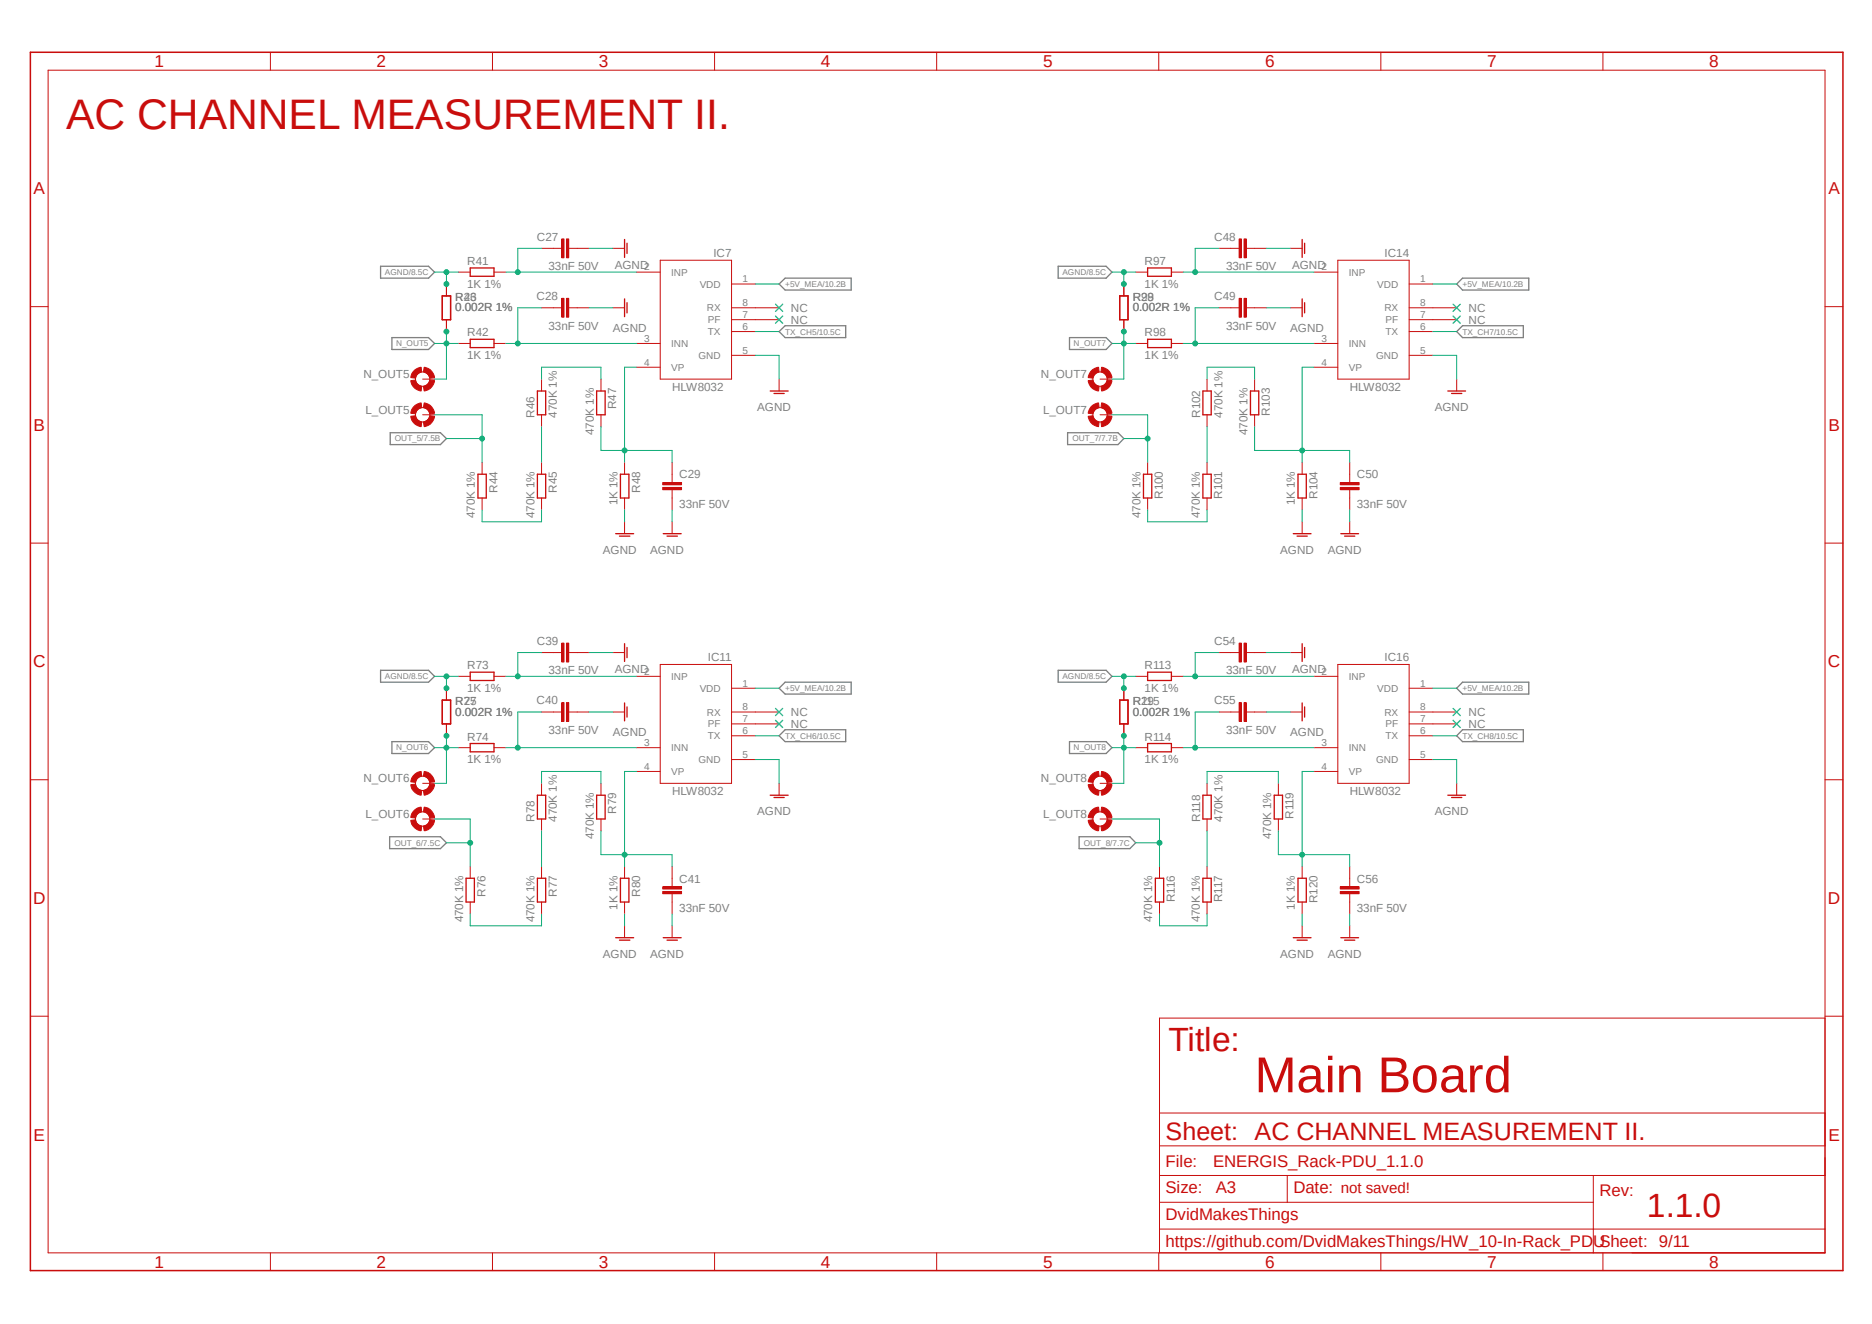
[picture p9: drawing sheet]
<svg xmlns="http://www.w3.org/2000/svg" width="420mm" height="297mm" viewBox="0 0 420 297" stroke-linecap="round" stroke-linejoin="round" font-family="sans-serif">
<defs><g id="words">
<text font-size="11.3" fill="#c90d0c" x="281.5" y="245">Main Board</text>
<text font-size="9.6" fill="#c90d0c" x="14.8" y="29">AC CHANNEL MEASUREMENT II.</text>
<g font-size="7.5" fill="#c90d0c">
<text x="262.1" y="235.7">Title:</text>
<text x="369.5" y="273">1.1.0</text>
</g>
<text font-size="5.6" fill="#c90d0c" x="261.5" y="255.7">Sheet: AC CHANNEL MEASUREMENT II.</text>
<g font-size="3.9" fill="#c90d0c">
<text x="34.7" y="15.1">1</text>
<text x="84.5" y="15.1">2</text>
<text x="134.3" y="15.1">3</text>
<text x="184.2" y="15.1">4</text>
<text x="234" y="15.1">5</text>
<text x="283.8" y="15.1">6</text>
<text x="333.7" y="15.1">7</text>
<text x="383.5" y="15.1">8</text>
<text x="7.5" y="43.6">A</text>
<text x="410.2" y="43.6">A</text>
<text x="7.5" y="96.7">B</text>
<text x="410.2" y="96.7">B</text>
<text x="7.4" y="149.7">C</text>
<text x="410.1" y="149.7">C</text>
<text x="7.4" y="202.8">D</text>
<text x="410.1" y="202.8">D</text>
<text x="7.5" y="255.9">E</text>
<text x="410.2" y="255.9">E</text>
<text x="34.7" y="284.4">1</text>
<text x="84.5" y="284.4">2</text>
<text x="134.3" y="284.4">3</text>
<text x="184.2" y="284.4">4</text>
<text x="234" y="284.4">5</text>
<text x="283.8" y="284.4">6</text>
<text x="333.7" y="284.4">7</text>
<text x="383.5" y="284.4">8</text>
</g>
<g font-size="3.8" fill="#c90d0c">
<text x="261.5" y="261.7">File:</text>
<text x="272.2" y="261.7">ENERGIS_Rack-PDU_1.1.0</text>
<text x="261.5" y="267.7">Size:</text>
<text x="272.8" y="267.7">A3</text>
<text x="290.2" y="267.7">Date: not saved!</text>
<text x="358.8" y="268.4">Rev:</text>
<text x="261.5" y="273.7">DvidMakesThings</text>
<text x="261.5" y="279.7">https://github.com/DvidMakesThings/HW_10-In-Rack_PDUSheet: 9/11</text>
</g>
<g font-size="2.6" fill="#808080">
<text x="120.4" y="54">C27</text>
<text x="272.4" y="54">C48</text>
<text x="104.8" y="59.5">R41</text>
<text x="160.1" y="57.6">IC7</text>
<text x="256.8" y="59.5">R97</text>
<text x="310.6" y="57.6">IC14</text>
<text x="104.8" y="64.5">1K 1%</text>
<text x="123.1" y="60.7">33nF 50V</text>
<text x="137.9" y="60.2">AGND</text>
<text x="256.8" y="64.5">1K 1%</text>
<text x="275.1" y="60.7">33nF 50V</text>
<text x="289.9" y="60.2">AGND</text>
<text x="102.1" y="69.8">0.002R 1%</text>
<text x="102.1" y="67.5">R43</text>
<text x="102.1" y="67.5">R26</text>
<text x="120.4" y="67.3">C28</text>
<text x="177.5" y="70">NC</text>
<text x="254.1" y="69.8">0.002R 1%</text>
<text x="254.1" y="67.5">R99</text>
<text x="254.1" y="67.5">R28</text>
<text x="272.4" y="67.3">C49</text>
<text x="329.5" y="70">NC</text>
<text x="104.8" y="75.5">R42</text>
<text x="123.1" y="74">33nF 50V</text>
<text x="137.5" y="74.4">AGND</text>
<text x="177.5" y="72.6">NC</text>
<text x="256.8" y="75.5">R98</text>
<text x="275.1" y="74">33nF 50V</text>
<text x="289.5" y="74.4">AGND</text>
<text x="329.5" y="72.6">NC</text>
<text x="104.8" y="80.5">1K 1%</text>
<text x="256.8" y="80.5">1K 1%</text>
<text x="81.5" y="84.9">N_OUT5</text>
<text x="150.8" y="87.7">HLW8032</text>
<text x="233.5" y="84.9">N_OUT7</text>
<text x="302.8" y="87.7">HLW8032</text>
<text x="82" y="92.9">L_OUT5</text>
<text x="119.9" y="93.7" transform="rotate(-90 119.9 93.7)">R46</text>
<text x="124.9" y="93.7" transform="rotate(-90 124.9 93.7)">470K 1%</text>
<text x="138.3" y="91.8" transform="rotate(-90 138.3 91.8)">R47</text>
<text x="169.9" y="92.2">AGND</text>
<text x="234" y="92.9">L_OUT7</text>
<text x="269.2" y="93.7" transform="rotate(-90 269.2 93.7)">R102</text>
<text x="274.3" y="93.7" transform="rotate(-90 274.3 93.7)">470K 1%</text>
<text x="284.9" y="93.3" transform="rotate(-90 284.9 93.3)">R103</text>
<text x="321.9" y="92.2">AGND</text>
<text x="133.2" y="97.6" transform="rotate(-90 133.2 97.6)">470K 1%</text>
<text x="279.9" y="97.6" transform="rotate(-90 279.9 97.6)">470K 1%</text>
<text x="152.4" y="107.3">C29</text>
<text x="304.4" y="107.3">C50</text>
<text x="111.6" y="110.5" transform="rotate(-90 111.6 110.5)">R44</text>
<text x="124.9" y="110.5" transform="rotate(-90 124.9 110.5)">R45</text>
<text x="138.6" y="113.4" transform="rotate(-90 138.6 113.4)">1K 1%</text>
<text x="143.6" y="110.5" transform="rotate(-90 143.6 110.5)">R48</text>
<text x="260.9" y="111.9" transform="rotate(-90 260.9 111.9)">R100</text>
<text x="274.2" y="111.9" transform="rotate(-90 274.2 111.9)">R101</text>
<text x="290.5" y="113.4" transform="rotate(-90 290.5 113.4)">1K 1%</text>
<text x="295.6" y="111.9" transform="rotate(-90 295.6 111.9)">R104</text>
<text x="106.6" y="116.2" transform="rotate(-90 106.6 116.2)">470K 1%</text>
<text x="119.9" y="116.2" transform="rotate(-90 119.9 116.2)">470K 1%</text>
<text x="152.4" y="114">33nF 50V</text>
<text x="255.9" y="116.2" transform="rotate(-90 255.9 116.2)">470K 1%</text>
<text x="269.2" y="116.2" transform="rotate(-90 269.2 116.2)">470K 1%</text>
<text x="304.4" y="114">33nF 50V</text>
<text x="135.3" y="124.2">AGND</text>
<text x="145.9" y="124.2">AGND</text>
<text x="287.2" y="124.2">AGND</text>
<text x="297.9" y="124.2">AGND</text>
<text x="120.4" y="144.7">C39</text>
<text x="158.8" y="148.2">IC11</text>
<text x="272.4" y="144.7">C54</text>
<text x="310.6" y="148.2">IC16</text>
<text x="104.8" y="155.2">1K 1%</text>
<text x="104.8" y="150.2">R73</text>
<text x="123.1" y="151.3">33nF 50V</text>
<text x="137.9" y="150.9">AGND</text>
<text x="256.8" y="155.2">1K 1%</text>
<text x="256.8" y="150.2">R113</text>
<text x="275.1" y="151.3">33nF 50V</text>
<text x="289.9" y="150.9">AGND</text>
<text x="102.1" y="160.5">0.002R 1%</text>
<text x="102.1" y="158.2">R75</text>
<text x="102.1" y="158.2">R27</text>
<text x="120.4" y="158">C40</text>
<text x="177.5" y="160.7">NC</text>
<text x="254.1" y="160.5">0.002R 1%</text>
<text x="254.1" y="158.2">R115</text>
<text x="254.1" y="158.2">R29</text>
<text x="272.4" y="158">C55</text>
<text x="329.5" y="160.7">NC</text>
<text x="104.8" y="166.2">R74</text>
<text x="123.1" y="164.6">33nF 50V</text>
<text x="137.5" y="165.1">AGND</text>
<text x="177.5" y="163.3">NC</text>
<text x="256.8" y="166.2">R114</text>
<text x="275.1" y="164.6">33nF 50V</text>
<text x="289.5" y="165.1">AGND</text>
<text x="329.5" y="163.3">NC</text>
<text x="104.8" y="171.2">1K 1%</text>
<text x="256.8" y="171.2">1K 1%</text>
<text x="81.5" y="175.5">N_OUT6</text>
<text x="150.8" y="178.4">HLW8032</text>
<text x="233.5" y="175.5">N_OUT8</text>
<text x="302.8" y="178.4">HLW8032</text>
<text x="82" y="183.5">L_OUT6</text>
<text x="119.9" y="184.4" transform="rotate(-90 119.9 184.4)">R78</text>
<text x="124.9" y="184.4" transform="rotate(-90 124.9 184.4)">470K 1%</text>
<text x="138.3" y="182.5" transform="rotate(-90 138.3 182.5)">R79</text>
<text x="169.9" y="182.9">AGND</text>
<text x="234" y="183.5">L_OUT8</text>
<text x="269.2" y="184.4" transform="rotate(-90 269.2 184.4)">R118</text>
<text x="274.3" y="184.4" transform="rotate(-90 274.3 184.4)">470K 1%</text>
<text x="290.2" y="183.7" transform="rotate(-90 290.2 183.7)">R119</text>
<text x="321.9" y="182.9">AGND</text>
<text x="133.2" y="188.3" transform="rotate(-90 133.2 188.3)">470K 1%</text>
<text x="285.2" y="188.3" transform="rotate(-90 285.2 188.3)">470K 1%</text>
<text x="152.4" y="198">C41</text>
<text x="304.4" y="198">C56</text>
<text x="108.9" y="201.2" transform="rotate(-90 108.9 201.2)">R76</text>
<text x="124.9" y="201.2" transform="rotate(-90 124.9 201.2)">R77</text>
<text x="143.6" y="201.2" transform="rotate(-90 143.6 201.2)">R80</text>
<text x="263.6" y="202.4" transform="rotate(-90 263.6 202.4)">R116</text>
<text x="274.2" y="202.4" transform="rotate(-90 274.2 202.4)">R117</text>
<text x="295.6" y="202.6" transform="rotate(-90 295.6 202.6)">R120</text>
<text x="103.9" y="206.9" transform="rotate(-90 103.9 206.9)">470K 1%</text>
<text x="119.9" y="206.9" transform="rotate(-90 119.9 206.9)">470K 1%</text>
<text x="138.6" y="204" transform="rotate(-90 138.6 204)">1K 1%</text>
<text x="152.4" y="204.6">33nF 50V</text>
<text x="258.5" y="206.9" transform="rotate(-90 258.5 206.9)">470K 1%</text>
<text x="269.2" y="206.9" transform="rotate(-90 269.2 206.9)">470K 1%</text>
<text x="290.5" y="204" transform="rotate(-90 290.5 204)">1K 1%</text>
<text x="304.4" y="204.6">33nF 50V</text>
<text x="135.3" y="214.9">AGND</text>
<text x="145.9" y="214.9">AGND</text>
<text x="287.2" y="214.9">AGND</text>
<text x="297.9" y="214.9">AGND</text>
</g>
<g font-size="2.2" fill="#808080">
<text x="144.5" y="60.7">2</text>
<text x="150.6" y="61.8">INP</text>
<text x="157" y="64.5">VDD</text>
<text x="166.6" y="63.3">1</text>
<text x="296.5" y="60.7">2</text>
<text x="302.6" y="61.8">INP</text>
<text x="309" y="64.5">VDD</text>
<text x="318.6" y="63.3">1</text>
<text x="158.6" y="69.8">RX</text>
<text x="166.6" y="68.7">8</text>
<text x="166.6" y="71.3">7</text>
<text x="310.6" y="69.8">RX</text>
<text x="318.6" y="68.7">8</text>
<text x="318.6" y="71.3">7</text>
<text x="144.5" y="76.7">3</text>
<text x="150.6" y="77.9">INN</text>
<text x="158.8" y="75.2">TX</text>
<text x="158.8" y="72.5">PF</text>
<text x="166.6" y="74">6</text>
<text x="296.5" y="76.7">3</text>
<text x="302.6" y="77.9">INN</text>
<text x="310.8" y="75.2">TX</text>
<text x="310.9" y="72.5">PF</text>
<text x="318.6" y="74">6</text>
<text x="144.5" y="82">4</text>
<text x="150.6" y="83.2">VP</text>
<text x="156.7" y="80.5">GND</text>
<text x="166.6" y="79.3">5</text>
<text x="296.5" y="82">4</text>
<text x="302.6" y="83.2">VP</text>
<text x="308.7" y="80.5">GND</text>
<text x="318.6" y="79.3">5</text>
<text x="144.5" y="151.3">2</text>
<text x="150.6" y="152.5">INP</text>
<text x="157" y="155.2">VDD</text>
<text x="166.6" y="154">1</text>
<text x="296.5" y="151.3">2</text>
<text x="302.6" y="152.5">INP</text>
<text x="309" y="155.2">VDD</text>
<text x="318.6" y="154">1</text>
<text x="158.6" y="160.5">RX</text>
<text x="166.6" y="159.3">8</text>
<text x="310.6" y="160.5">RX</text>
<text x="318.6" y="159.3">8</text>
<text x="144.5" y="167.3">3</text>
<text x="158.8" y="165.9">TX</text>
<text x="158.8" y="163.2">PF</text>
<text x="166.6" y="164.7">6</text>
<text x="166.6" y="162">7</text>
<text x="296.5" y="167.3">3</text>
<text x="310.8" y="165.9">TX</text>
<text x="310.9" y="163.2">PF</text>
<text x="318.6" y="164.7">6</text>
<text x="318.6" y="162">7</text>
<text x="144.5" y="172.7">4</text>
<text x="150.6" y="168.5">INN</text>
<text x="150.6" y="173.9">VP</text>
<text x="156.7" y="171.2">GND</text>
<text x="166.6" y="170">5</text>
<text x="296.5" y="172.7">4</text>
<text x="302.6" y="168.5">INN</text>
<text x="302.6" y="173.9">VP</text>
<text x="308.7" y="171.2">GND</text>
<text x="318.6" y="170">5</text>
</g>
<g font-size="1.9" fill="#808080">
<text x="86.4" y="61.7">AGND/8.5C</text>
<text x="176.1" y="64.4">+5V_MEA/10.2B</text>
<text x="238.4" y="61.7">AGND/8.5C</text>
<text x="328.1" y="64.4">+5V_MEA/10.2B</text>
<text x="88.9" y="77.7">N_OUT5</text>
<text x="176.1" y="75.1">TX_CH5/10.5C</text>
<text x="240.9" y="77.7">N_OUT7</text>
<text x="328.1" y="75.1">TX_CH7/10.5C</text>
<text x="88.6" y="99">OUT_5/7.5B</text>
<text x="240.6" y="99">OUT_7/7.7B</text>
<text x="86.4" y="152.4">AGND/8.5C</text>
<text x="176.1" y="155.1">+5V_MEA/10.2B</text>
<text x="238.4" y="152.4">AGND/8.5C</text>
<text x="328.1" y="155.1">+5V_MEA/10.2B</text>
<text x="176.1" y="165.7">TX_CH6/10.5C</text>
<text x="328.1" y="165.7">TX_CH8/10.5C</text>
<text x="88.9" y="168.4">N_OUT6</text>
<text x="240.9" y="168.4">N_OUT8</text>
<text x="88.5" y="189.7">OUT_6/7.5C</text>
<text x="243.2" y="189.7">OUT_8/7.7C</text>
</g>
</g></defs>
<path d="M6.3 11.4l407.6 274.2M413.9 11.4l-407.6 274.2" fill="none" stroke="#fff" stroke-width=".22"/>
<g fill="none" stroke="#808080" stroke-width=".3">
<path d="M85.4 59.7h10.7l1.4 1.3-1.4 1.4h-10.7zM237.4 59.7h10.8l1.3 1.3-1.3 1.4h-10.8zM87.9 75.7h8.2l1.4 1.3-1.4 1.4h-8.2zM174.8 63.7l1.3-1.3h14.9v2.7h-14.9zM174.8 74.4l1.3-1.3h13.6v2.6h-13.6zM239.9 75.7h8.3l1.3 1.3-1.3 1.4h-8.3zM326.8 63.7l1.3-1.3h14.9v2.7h-14.9zM326.8 74.4l1.3-1.3h13.7v2.6h-13.7zM87.5 97.1h11.3l1.4 1.3-1.4 1.3h-11.3zM239.5 97.1h11.3l1.3 1.3-1.3 1.3h-11.3zM85.4 150.4h10.7l1.4 1.3-1.4 1.3h-10.7zM176.1 153h14.9v2.7h-14.9l-1.3-1.3z"/>
<path d="M237.4 150.4h10.8l1.3 1.3-1.3 1.3h-10.8zM328.1 153h14.9v2.7h-14.9l-1.3-1.3zM87.9 166.4h8.2l1.4 1.3-1.4 1.3h-8.2zM176.1 163.7h13.6v2.7h-13.6l-1.3-1.3zM239.9 166.4h8.3l1.3 1.3-1.3 1.3h-8.3zM328.1 163.7h13.7v2.7h-13.7l-1.3-1.3zM87.4 187.7h11.4l1.4 1.4-1.4 1.3h-11.4zM242.1 187.7h11.4l1.3 1.4-1.3 1.3h-11.4z"/>
</g>
<path d="M276.1 55.7h1.9M279.6 55.7h1.9M300.1 58.4h16v26.6h-16zM294.8 61h5.3M294.8 77h5.3M316.1 63.7h5.4M316.1 79.7h5.4M316.1 69h5.4M316.1 74.4h5.4M316.1 71.7h5.4M294.8 82.4h5.3" fill="none" stroke="#c90d0c" stroke-width=".22"/>
<path d="M279.1 53.6h.5v4.2h-.5z" fill-rule="evenodd" fill="#c90d0c"/>
<path d="M279.1 53.6h.5v4.2h-.5z" fill="none" stroke="#c90d0c" stroke-width=".22"/>
<path d="M278 53.6h.5v4.2h-.5z" fill-rule="evenodd" fill="#c90d0c"/>
<path d="M273.5 55.7h2.6M278 53.6h.5v4.2h-.5zM281.5 55.7h2.6M276.1 69h1.9M279.6 69h1.9" fill="none" stroke="#c90d0c" stroke-width=".22"/>
<path d="M279.1 66.9h.5v4.3h-.5z" fill-rule="evenodd" fill="#c90d0c"/>
<path d="M279.1 66.9h.5v4.3h-.5z" fill="none" stroke="#c90d0c" stroke-width=".22"/>
<path d="M278 66.9h.5v4.3h-.5z" fill-rule="evenodd" fill="#c90d0c"/>
<g fill="none" stroke="#c90d0c" stroke-width=".22">
<path d="M289.5 55.7h2.6M252.1 63.7v2.7M252.1 71.7v2.7M254.8 61h2.7M254.8 77h2.7M262.8 61h2.7M262.8 77h2.7M273.5 69h2.6M278 66.9h.5v4.3h-.5zM281.5 69h2.6M289.5 69h2.6M270.8 85v2.7"/>
<path d="M270.8 93v2.7M281.5 85v2.7M281.5 93v2.7M326.8 85v2.7M257.5 103.7v2.7M257.5 111.7v2.7M270.8 103.7v2.7M270.8 111.7v2.7M292.1 103.7v2.7M292.1 111.7v2.7M302.8 106.4v1.8M302.8 109.9v1.8"/>
</g>
<g fill="none" stroke="#c90d0c" stroke-width=".3">
<path d="M292.1 53.7v4M292.7 54.6v2.3M251.2 66.4h1.9v5.3h-1.9zM257.5 60.1h5.3v1.9h-5.3zM257.5 76.1h5.3v1.9h-5.3zM292.1 67.1v3.9M292.7 67.9v2.3M269.9 87.7h1.8v5.3h-1.8zM280.5 87.7h1.9v5.3h-1.9zM324.8 87.7h4M325.7 88.3h2.3M256.5 106.4h1.9v5.3h-1.9z"/>
<path d="M269.9 106.4h1.8v5.3h-1.8zM291.2 106.4h1.9v5.3h-1.9z"/>
</g>
<path d="M300.7 109.3h4.2v.6h-4.2z" fill-rule="evenodd" fill="#c90d0c"/>
<path d="M300.7 109.3h4.2v.6h-4.2z" fill="none" stroke="#c90d0c" stroke-width=".22"/>
<path d="M300.7 108.2h4.2v.6h-4.2z" fill-rule="evenodd" fill="#c90d0c"/>
<g fill="none" stroke="#c90d0c" stroke-width=".22">
<path d="M321.5 71.7h5.3M292.1 117.1v2.6M300.7 108.2h4.2v.6h-4.2zM302.8 103.7v2.7M302.8 111.7v2.7M302.8 117.1v2.6M276.1 146.4h1.9M279.6 146.4h1.9M294.8 151.7h5.3M300.1 149.1h16v26.6h-16zM316.1 154.4h5.4M316.1 159.7h5.4"/>
<path d="M294.8 167.7h5.3M294.8 173.1h5.3M316.1 170.4h5.4M316.1 165.1h5.4M316.1 162.4h5.4"/>
</g>
<path d="M290.2 119.7h3.9M300.8 119.7h4M291 120.3h2.3M301.7 120.3h2.3" fill="none" stroke="#c90d0c" stroke-width=".3"/>
<path d="M279.1 144.3h.5v4.2h-.5z" fill-rule="evenodd" fill="#c90d0c"/>
<path d="M279.1 144.3h.5v4.2h-.5z" fill="none" stroke="#c90d0c" stroke-width=".22"/>
<path d="M278 144.3h.5v4.2h-.5z" fill-rule="evenodd" fill="#c90d0c"/>
<path d="M273.5 146.4h2.6M276.1 159.7h1.9M278 144.3h.5v4.2h-.5zM279.6 159.7h1.9M281.5 146.4h2.6" fill="none" stroke="#c90d0c" stroke-width=".22"/>
<path d="M279.1 157.6h.5v4.2h-.5z" fill-rule="evenodd" fill="#c90d0c"/>
<path d="M279.1 157.6h.5v4.2h-.5z" fill="none" stroke="#c90d0c" stroke-width=".22"/>
<path d="M278 157.6h.5v4.2h-.5z" fill-rule="evenodd" fill="#c90d0c"/>
<g fill="none" stroke="#c90d0c" stroke-width=".22">
<path d="M252.1 154.4v2.7M254.8 151.7h2.7M262.8 151.7h2.7M273.5 159.7h2.6M278 157.6h.5v4.2h-.5zM281.5 159.7h2.6M289.5 159.7h2.6M289.5 146.4h2.6M252.1 162.4v2.7M254.8 167.7h2.7M262.8 167.7h2.7M270.8 175.7v2.7"/>
<path d="M286.8 175.7v2.7M326.8 175.7v2.7M260.1 194.4v2.6M270.8 183.7v2.7M270.8 194.4v2.6M286.8 183.7v2.7M292.1 194.4v2.6M302.8 197v1.9M260.1 202.4v2.6M270.8 202.4v2.6M292.1 202.4v2.6M302.8 200.5v1.9"/>
</g>
<g fill="none" stroke="#c90d0c" stroke-width=".3">
<path d="M251.2 157.1h1.9v5.3h-1.9zM257.5 150.8h5.3v1.9h-5.3zM292.1 144.4v4M292.1 157.7v4M292.7 145.2v2.3M292.7 158.6v2.3M257.5 166.8h5.3v1.9h-5.3zM269.9 178.4h1.8v5.3h-1.8zM285.9 178.4h1.8v5.3h-1.8zM324.8 178.4h4M325.7 178.9h2.3M259.2 197h1.9v5.4h-1.9z"/>
<path d="M269.9 197h1.8v5.4h-1.8zM291.2 197h1.9v5.4h-1.9z"/>
</g>
<path d="M300.7 200h4.2v.5h-4.2z" fill-rule="evenodd" fill="#c90d0c"/>
<path d="M300.7 200h4.2v.5h-4.2z" fill="none" stroke="#c90d0c" stroke-width=".22"/>
<path d="M300.7 198.9h4.2v.5h-4.2z" fill-rule="evenodd" fill="#c90d0c"/>
<g fill="none" stroke="#c90d0c" stroke-width=".22">
<path d="M252.1 63.7v2.7M252.1 71.7v2.7M252.1 154.4v2.7M252.1 162.4v2.7M321.5 162.4h5.3M300.7 198.9h4.2v.5h-4.2zM302.8 194.4v2.6M292.1 207.7v2.7M302.8 202.4v2.6M302.8 207.7v2.7"/>
<circle cx="246.8" cy="93" r="1.61"/>
</g>
<path d="M251.2 66.4h1.9v5.3h-1.9zM251.2 157.1h1.9v5.3h-1.9zM290.2 210.4h3.9M291 210.9h2.3M300.8 210.4h4M301.7 210.9h2.3" fill="none" stroke="#c90d0c" stroke-width=".3"/>
<path d="M244.1 93.4l1.1-.1a1.72 1.72 0 0 0 1.4 1.4l-.1 1a2.61 2.61 0 0 1-2.4-2.3z" fill-rule="evenodd" fill="#c90d0c"/>
<path d="M244.1 93.4l1.1-.1a1.72 1.72 0 0 0 1.4 1.4l-.1 1a2.61 2.61 0 0 1-2.4-2.3z" fill="none" stroke="#c90d0c" stroke-width=".22"/>
<path d="M247 94.7a1.72 1.72 0 0 0 1.4-1.4l1.1 .1a2.61 2.61 0 0 1-2.4 2.3z" fill-rule="evenodd" fill="#c90d0c"/>
<path d="M247 94.7a1.72 1.72 0 0 0 1.4-1.4l1.1 .1a2.61 2.61 0 0 1-2.4 2.3z" fill="none" stroke="#c90d0c" stroke-width=".22"/>
<path d="M247.1 90.4a2.61 2.61 0 0 1 2.4 2.3l-1.1 .1a1.72 1.72 0 0 0-1.4-1.4z" fill-rule="evenodd" fill="#c90d0c"/>
<path d="M247.1 90.4a2.61 2.61 0 0 1 2.4 2.3l-1.1 .1a1.72 1.72 0 0 0-1.4-1.4z" fill="none" stroke="#c90d0c" stroke-width=".22"/>
<path d="M245.1 90.9l1.4-.5 .1 1a1.72 1.72 0 0 0-1.4 1.4l-1.1-.1a2.83 2.83 0 0 1 1-1.8z" fill-rule="evenodd" fill="#c90d0c"/>
<g fill="none" stroke="#c90d0c" stroke-width=".22">
<path d="M245.1 90.9l1.4-.5 .1 1a1.72 1.72 0 0 0-1.4 1.4l-1.1-.1a2.83 2.83 0 0 1 1-1.8zM246.8 93h2.7"/>
<circle cx="246.8" cy="85" r="1.61"/>
</g>
<path d="M244.1 85.4l1.1-.1a1.72 1.72 0 0 0 1.4 1.4l-.1 1a2.61 2.61 0 0 1-2.4-2.3z" fill-rule="evenodd" fill="#c90d0c"/>
<path d="M244.1 85.4l1.1-.1a1.72 1.72 0 0 0 1.4 1.4l-.1 1a2.61 2.61 0 0 1-2.4-2.3z" fill="none" stroke="#c90d0c" stroke-width=".22"/>
<path d="M247 86.7a1.72 1.72 0 0 0 1.4-1.4l1.1 .1a2.61 2.61 0 0 1-2.4 2.3z" fill-rule="evenodd" fill="#c90d0c"/>
<path d="M247 86.7a1.72 1.72 0 0 0 1.4-1.4l1.1 .1a2.61 2.61 0 0 1-2.4 2.3z" fill="none" stroke="#c90d0c" stroke-width=".22"/>
<path d="M247.1 82.4a2.61 2.61 0 0 1 2.4 2.3l-1.1 .1a1.72 1.72 0 0 0-1.4-1.4z" fill-rule="evenodd" fill="#c90d0c"/>
<path d="M247.1 82.4a2.61 2.61 0 0 1 2.4 2.3l-1.1 .1a1.72 1.72 0 0 0-1.4-1.4z" fill="none" stroke="#c90d0c" stroke-width=".22"/>
<path d="M245.1 82.9l1.4-.5 .1 1a1.72 1.72 0 0 0-1.4 1.4l-1.1-.1a2.83 2.83 0 0 1 1-1.8z" fill-rule="evenodd" fill="#c90d0c"/>
<g fill="none" stroke="#c90d0c" stroke-width=".22">
<path d="M245.1 82.9l1.4-.5 .1 1a1.72 1.72 0 0 0-1.4 1.4l-1.1-.1a2.83 2.83 0 0 1 1-1.8zM246.8 85h2.7"/>
<circle cx="246.8" cy="183.7" r="1.61"/>
</g>
<path d="M244.1 184l1.1-.1a1.61 1.61 0 0 0 1.4 1.4l-.1 1.1a2.61 2.61 0 0 1-2.4-2.4z" fill-rule="evenodd" fill="#c90d0c"/>
<path d="M244.1 184l1.1-.1a1.61 1.61 0 0 0 1.4 1.4l-.1 1.1a2.61 2.61 0 0 1-2.4-2.4z" fill="none" stroke="#c90d0c" stroke-width=".22"/>
<path d="M247 185.3a1.58 1.58 0 0 0 1.4-1.4l1.1 .1a2.61 2.61 0 0 1-2.4 2.4z" fill-rule="evenodd" fill="#c90d0c"/>
<path d="M247 185.3a1.58 1.58 0 0 0 1.4-1.4l1.1 .1a2.61 2.61 0 0 1-2.4 2.4z" fill="none" stroke="#c90d0c" stroke-width=".22"/>
<path d="M247.1 181.1a2.61 2.61 0 0 1 2.4 2.3l-1.1 .1a1.61 1.61 0 0 0-1.4-1.4z" fill-rule="evenodd" fill="#c90d0c"/>
<path d="M247.1 181.1a2.61 2.61 0 0 1 2.4 2.3l-1.1 .1a1.61 1.61 0 0 0-1.4-1.4z" fill="none" stroke="#c90d0c" stroke-width=".22"/>
<path d="M245.1 181.6l.5-.3 .9-.2 .1 1a1.58 1.58 0 0 0-1.4 1.4l-1.1-.1a2.83 2.83 0 0 1 1-1.8z" fill-rule="evenodd" fill="#c90d0c"/>
<g fill="none" stroke="#c90d0c" stroke-width=".22">
<path d="M245.1 181.6l.5-.3 .9-.2 .1 1a1.58 1.58 0 0 0-1.4 1.4l-1.1-.1a2.83 2.83 0 0 1 1-1.8zM246.8 183.7h2.7"/>
<circle cx="246.8" cy="175.7" r="1.61"/>
</g>
<path d="M244.1 176l1.1-.1a1.7 1.7 0 0 0 1.4 1.4l-.1 1.1a2.72 2.72 0 0 1-2.4-2.4z" fill-rule="evenodd" fill="#c90d0c"/>
<path d="M244.1 176l1.1-.1a1.7 1.7 0 0 0 1.4 1.4l-.1 1.1a2.72 2.72 0 0 1-2.4-2.4z" fill="none" stroke="#c90d0c" stroke-width=".22"/>
<path d="M248.4 175.9l1.1 .1a2.69 2.69 0 0 1-2.4 2.4l-.1-1.1a1.7 1.7 0 0 0 1.4-1.4z" fill-rule="evenodd" fill="#c90d0c"/>
<path d="M248.4 175.9l1.1 .1a2.69 2.69 0 0 1-2.4 2.4l-.1-1.1a1.7 1.7 0 0 0 1.4-1.4z" fill="none" stroke="#c90d0c" stroke-width=".22"/>
<path d="M247.1 173.1a2.61 2.61 0 0 1 2.4 2.3l-1.1 .1a1.61 1.61 0 0 0-1.4-1.4z" fill-rule="evenodd" fill="#c90d0c"/>
<path d="M247.1 173.1a2.61 2.61 0 0 1 2.4 2.3l-1.1 .1a1.61 1.61 0 0 0-1.4-1.4z" fill="none" stroke="#c90d0c" stroke-width=".22"/>
<path d="M245.1 173.6l.5-.3 .9-.2 .1 1a1.58 1.58 0 0 0-1.4 1.4l-1.1-.1a2.83 2.83 0 0 1 1-1.8z" fill-rule="evenodd" fill="#c90d0c"/>
<g fill="none" stroke="#c90d0c" stroke-width=".22">
<path d="M124.2 55.7h1.8M127.6 55.7h1.9M148.1 58.4h16v26.6h-16zM142.8 61h5.3M142.8 77h5.3M164.1 69h5.4M164.1 63.7h5.4M164.1 79.7h5.4M164.1 74.4h5.4M164.1 71.7h5.4M321.5 69h5.3M142.8 82.4h5.3"/>
<path d="M321.5 159.7h5.3M245.1 173.6l.5-.3 .9-.2 .1 1a1.58 1.58 0 0 0-1.4 1.4l-1.1-.1a2.83 2.83 0 0 1 1-1.8zM246.8 175.7h2.7"/>
</g>
<path d="M127.1 53.6h.5v4.2h-.5z" fill-rule="evenodd" fill="#c90d0c"/>
<path d="M127.1 53.6h.5v4.2h-.5z" fill="none" stroke="#c90d0c" stroke-width=".22"/>
<path d="M126 53.6h.5v4.2h-.5z" fill-rule="evenodd" fill="#c90d0c"/>
<path d="M121.5 55.7h2.7M126 53.6h.5v4.2h-.5zM129.5 55.7h2.7M124.2 69h1.8M127.6 69h1.9" fill="none" stroke="#c90d0c" stroke-width=".22"/>
<path d="M127.1 66.9h.5v4.3h-.5z" fill-rule="evenodd" fill="#c90d0c"/>
<path d="M127.1 66.9h.5v4.3h-.5z" fill="none" stroke="#c90d0c" stroke-width=".22"/>
<path d="M126 66.9h.5v4.3h-.5z" fill-rule="evenodd" fill="#c90d0c"/>
<g fill="none" stroke="#c90d0c" stroke-width=".22">
<path d="M137.5 55.7h2.6M100.2 63.7v2.7M100.2 71.7v2.7M102.8 61h2.7M102.8 77h2.7M110.8 61h2.7M110.8 77h2.7M121.5 69h2.7M126 66.9h.5v4.3h-.5zM129.5 69h2.7M137.5 69h2.6M121.5 85v2.7"/>
<path d="M121.5 93v2.7M134.8 85v2.7M134.8 93v2.7M174.8 85v2.7M108.2 103.7v2.7M108.2 111.7v2.7M121.5 103.7v2.7M121.5 111.7v2.7M140.1 103.7v2.7M140.1 111.7v2.7M150.8 106.4v1.8M150.8 109.9v1.8"/>
</g>
<g fill="none" stroke="#c90d0c" stroke-width=".3">
<path d="M140.1 53.7v4M140.7 54.6v2.3M99.2 66.4h1.9v5.3h-1.9zM105.5 60.1h5.3v1.9h-5.3zM105.5 76.1h5.3v1.9h-5.3zM140.1 67.1v3.9M140.7 67.9v2.3M120.6 87.7h1.8v5.3h-1.8zM133.9 87.7h1.9v5.3h-1.9zM172.8 87.7h4M173.7 88.3h2.2M107.2 106.4h1.9v5.3h-1.9z"/>
<path d="M120.6 106.4h1.8v5.3h-1.8zM139.2 106.4h1.9v5.3h-1.9z"/>
</g>
<path d="M148.7 109.3h4.2v.6h-4.2z" fill-rule="evenodd" fill="#c90d0c"/>
<path d="M148.7 109.3h4.2v.6h-4.2z" fill="none" stroke="#c90d0c" stroke-width=".22"/>
<path d="M148.7 108.2h4.2v.6h-4.2z" fill-rule="evenodd" fill="#c90d0c"/>
<g fill="none" stroke="#c90d0c" stroke-width=".22">
<path d="M169.5 71.7h5.3M140.1 117.1v2.6M148.7 108.2h4.2v.6h-4.2zM150.8 103.7v2.7M150.8 111.7v2.7M150.8 117.1v2.6M124.2 146.4h1.8M127.6 146.4h1.9M142.8 151.7h5.3M148.1 149.1h16v26.6h-16zM164.1 154.4h5.4M164.1 159.7h5.4"/>
<path d="M142.8 167.7h5.3M142.8 173.1h5.3M164.1 170.4h5.4M164.1 165.1h5.4M164.1 162.4h5.4"/>
</g>
<path d="M138.1 119.7h4.1M148.8 119.7h4M139 120.3h2.3M149.6 120.3h2.4" fill="none" stroke="#c90d0c" stroke-width=".3"/>
<path d="M127.1 144.3h.5v4.2h-.5z" fill-rule="evenodd" fill="#c90d0c"/>
<path d="M127.1 144.3h.5v4.2h-.5z" fill="none" stroke="#c90d0c" stroke-width=".22"/>
<path d="M126 144.3h.5v4.2h-.5z" fill-rule="evenodd" fill="#c90d0c"/>
<path d="M121.5 146.4h2.7M124.2 159.7h1.8M126 144.3h.5v4.2h-.5zM127.6 159.7h1.9M129.5 146.4h2.7" fill="none" stroke="#c90d0c" stroke-width=".22"/>
<path d="M127.1 157.6h.5v4.2h-.5z" fill-rule="evenodd" fill="#c90d0c"/>
<path d="M127.1 157.6h.5v4.2h-.5z" fill="none" stroke="#c90d0c" stroke-width=".22"/>
<path d="M126 157.6h.5v4.2h-.5z" fill-rule="evenodd" fill="#c90d0c"/>
<g fill="none" stroke="#c90d0c" stroke-width=".22">
<path d="M100.2 154.4v2.7M102.8 151.7h2.7M110.8 151.7h2.7M121.5 159.7h2.7M126 157.6h.5v4.2h-.5zM129.5 159.7h2.7M137.5 159.7h2.6M137.5 146.4h2.6M100.2 162.4v2.7M102.8 167.7h2.7M110.8 167.7h2.7M121.5 175.7v2.7"/>
<path d="M134.8 175.7v2.7M174.8 175.7v2.7M105.5 194.4v2.6M121.5 183.7v2.7M121.5 194.4v2.6M134.8 183.7v2.7M140.1 194.4v2.6M150.8 197v1.9M105.5 202.4v2.6M121.5 202.4v2.6M140.1 202.4v2.6M150.8 200.5v1.9"/>
</g>
<g fill="none" stroke="#c90d0c" stroke-width=".3">
<path d="M99.2 157.1h1.9v5.3h-1.9zM105.5 150.8h5.3v1.9h-5.3zM140.1 144.4v4M140.1 157.7v4M140.7 145.2v2.3M140.7 158.6v2.3M105.5 166.8h5.3v1.9h-5.3zM120.6 178.4h1.8v5.3h-1.8zM133.9 178.4h1.9v5.3h-1.9zM172.8 178.4h4M173.7 178.9h2.2M104.6 197h1.8v5.4h-1.8z"/>
<path d="M120.6 197h1.8v5.4h-1.8zM139.2 197h1.9v5.4h-1.9z"/>
</g>
<path d="M148.7 200h4.2v.5h-4.2z" fill-rule="evenodd" fill="#c90d0c"/>
<path d="M148.7 200h4.2v.5h-4.2z" fill="none" stroke="#c90d0c" stroke-width=".22"/>
<path d="M148.7 198.9h4.2v.5h-4.2z" fill-rule="evenodd" fill="#c90d0c"/>
<g fill="none" stroke="#c90d0c" stroke-width=".22">
<path d="M100.2 63.7v2.7M100.2 71.7v2.7M100.2 154.4v2.7M100.2 162.4v2.7M169.5 162.4h5.3M148.7 198.9h4.2v.5h-4.2zM150.8 194.4v2.6M140.1 207.7v2.7M150.8 202.4v2.6M150.8 207.7v2.7"/>
<circle cx="94.8" cy="93" r="1.61"/>
</g>
<path d="M99.2 66.4h1.9v5.3h-1.9zM99.2 157.1h1.9v5.3h-1.9zM138.1 210.4h4.1M139 210.9h2.3M148.8 210.4h4M149.6 210.9h2.4" fill="none" stroke="#c90d0c" stroke-width=".3"/>
<path d="M92.2 93.4l1-.1a1.58 1.58 0 0 0 1.4 1.4l-.1 1a2.61 2.61 0 0 1-2.3-2.3z" fill-rule="evenodd" fill="#c90d0c"/>
<path d="M92.2 93.4l1-.1a1.58 1.58 0 0 0 1.4 1.4l-.1 1a2.61 2.61 0 0 1-2.3-2.3z" fill="none" stroke="#c90d0c" stroke-width=".22"/>
<path d="M95 94.7a1.7 1.7 0 0 0 1.4-1.4l1.1 .1a2.73 2.73 0 0 1-2.3 2.3z" fill-rule="evenodd" fill="#c90d0c"/>
<path d="M95 94.7a1.7 1.7 0 0 0 1.4-1.4l1.1 .1a2.73 2.73 0 0 1-2.3 2.3z" fill="none" stroke="#c90d0c" stroke-width=".22"/>
<path d="M95.2 90.4a2.61 2.61 0 0 1 2.3 2.3l-1.1 .1a1.7 1.7 0 0 0-1.4-1.4z" fill-rule="evenodd" fill="#c90d0c"/>
<path d="M95.2 90.4a2.61 2.61 0 0 1 2.3 2.3l-1.1 .1a1.7 1.7 0 0 0-1.4-1.4z" fill="none" stroke="#c90d0c" stroke-width=".22"/>
<path d="M93.1 90.9l1.4-.5 .1 1a1.61 1.61 0 0 0-1.4 1.4l-1-.1a2.38 2.38 0 0 1 .9-1.8z" fill-rule="evenodd" fill="#c90d0c"/>
<g fill="none" stroke="#c90d0c" stroke-width=".22">
<path d="M93.1 90.9l1.4-.5 .1 1a1.61 1.61 0 0 0-1.4 1.4l-1-.1a2.38 2.38 0 0 1 .9-1.8zM94.8 93h2.7"/>
<circle cx="94.8" cy="85" r="1.61"/>
</g>
<path d="M92.2 85.4l1-.1a1.58 1.58 0 0 0 1.4 1.4l-.1 1a2.61 2.61 0 0 1-2.3-2.3z" fill-rule="evenodd" fill="#c90d0c"/>
<path d="M92.2 85.4l1-.1a1.58 1.58 0 0 0 1.4 1.4l-.1 1a2.61 2.61 0 0 1-2.3-2.3z" fill="none" stroke="#c90d0c" stroke-width=".22"/>
<path d="M95 86.7a1.7 1.7 0 0 0 1.4-1.4l1.1 .1a2.73 2.73 0 0 1-2.3 2.3z" fill-rule="evenodd" fill="#c90d0c"/>
<path d="M95 86.7a1.7 1.7 0 0 0 1.4-1.4l1.1 .1a2.73 2.73 0 0 1-2.3 2.3z" fill="none" stroke="#c90d0c" stroke-width=".22"/>
<path d="M95.2 82.4a2.61 2.61 0 0 1 2.3 2.3l-1.1 .1a1.7 1.7 0 0 0-1.4-1.4z" fill-rule="evenodd" fill="#c90d0c"/>
<path d="M95.2 82.4a2.61 2.61 0 0 1 2.3 2.3l-1.1 .1a1.7 1.7 0 0 0-1.4-1.4z" fill="none" stroke="#c90d0c" stroke-width=".22"/>
<path d="M93.1 82.9l1.4-.5 .1 1a1.61 1.61 0 0 0-1.4 1.4l-1-.1a2.38 2.38 0 0 1 .9-1.8z" fill-rule="evenodd" fill="#c90d0c"/>
<g fill="none" stroke="#c90d0c" stroke-width=".22">
<path d="M93.1 82.9l1.4-.5 .1 1a1.61 1.61 0 0 0-1.4 1.4l-1-.1a2.38 2.38 0 0 1 .9-1.8zM94.8 85h2.7"/>
<circle cx="94.8" cy="183.7" r="1.61"/>
</g>
<path d="M92.2 184l1-.1a1.49 1.49 0 0 0 1.4 1.4l-.1 1.1a2.61 2.61 0 0 1-2.3-2.4z" fill-rule="evenodd" fill="#c90d0c"/>
<path d="M92.2 184l1-.1a1.49 1.49 0 0 0 1.4 1.4l-.1 1.1a2.61 2.61 0 0 1-2.3-2.4z" fill="none" stroke="#c90d0c" stroke-width=".22"/>
<path d="M95 185.3a1.57 1.57 0 0 0 1.4-1.4l1.1 .1a2.73 2.73 0 0 1-2.3 2.4z" fill-rule="evenodd" fill="#c90d0c"/>
<path d="M95 185.3a1.57 1.57 0 0 0 1.4-1.4l1.1 .1a2.73 2.73 0 0 1-2.3 2.4z" fill="none" stroke="#c90d0c" stroke-width=".22"/>
<path d="M95.2 181.1a2.61 2.61 0 0 1 2.3 2.3l-1.1 .1a1.6 1.6 0 0 0-1.4-1.4z" fill-rule="evenodd" fill="#c90d0c"/>
<path d="M95.2 181.1a2.61 2.61 0 0 1 2.3 2.3l-1.1 .1a1.6 1.6 0 0 0-1.4-1.4z" fill="none" stroke="#c90d0c" stroke-width=".22"/>
<path d="M93.1 181.6l.5-.3 .9-.2 .1 1a1.49 1.49 0 0 0-1.4 1.4l-1-.1a2.38 2.38 0 0 1 .9-1.8z" fill-rule="evenodd" fill="#c90d0c"/>
<g fill="none" stroke="#c90d0c" stroke-width=".22">
<path d="M93.1 181.6l.5-.3 .9-.2 .1 1a1.49 1.49 0 0 0-1.4 1.4l-1-.1a2.38 2.38 0 0 1 .9-1.8zM94.8 183.7h2.7"/>
<circle cx="94.8" cy="175.7" r="1.61"/>
</g>
<path d="M92.2 176l1-.1a1.57 1.57 0 0 0 1.4 1.4l-.1 1.1a2.72 2.72 0 0 1-2.3-2.4z" fill-rule="evenodd" fill="#c90d0c"/>
<path d="M92.2 176l1-.1a1.57 1.57 0 0 0 1.4 1.4l-.1 1.1a2.72 2.72 0 0 1-2.3-2.4z" fill="none" stroke="#c90d0c" stroke-width=".22"/>
<path d="M95 177.3a1.68 1.68 0 0 0 1.4-1.4l1.1 .1a2.82 2.82 0 0 1-2.3 2.4z" fill-rule="evenodd" fill="#c90d0c"/>
<path d="M95 177.3a1.68 1.68 0 0 0 1.4-1.4l1.1 .1a2.82 2.82 0 0 1-2.3 2.4z" fill="none" stroke="#c90d0c" stroke-width=".22"/>
<path d="M95.2 173.1a2.61 2.61 0 0 1 2.3 2.3l-1.1 .1a1.6 1.6 0 0 0-1.4-1.4z" fill-rule="evenodd" fill="#c90d0c"/>
<path d="M95.2 173.1a2.61 2.61 0 0 1 2.3 2.3l-1.1 .1a1.6 1.6 0 0 0-1.4-1.4z" fill="none" stroke="#c90d0c" stroke-width=".22"/>
<path d="M93.1 173.6l.5-.3 .9-.2 .1 1a1.49 1.49 0 0 0-1.4 1.4l-1-.1a2.38 2.38 0 0 1 .9-1.8z" fill-rule="evenodd" fill="#c90d0c"/>
<g fill="none" stroke="#c90d0c" stroke-width=".22">
<path d="M10.8 15.7h398.6v265.4h-398.6zM60.7 11.7v4M110.5 11.7v4M160.3 11.7v4M210.1 11.7v4M260 11.7v4M309.8 11.7v4M359.6 11.7v4M6.8 68.8h4M169.5 69h5.3M409.4 68.8h4.1M6.8 121.8h4"/>
<path d="M409.4 121.8h4.1M169.5 159.7h5.3M6.8 174.9h4M93.1 173.6l.5-.3 .9-.2 .1 1a1.49 1.49 0 0 0-1.4 1.4l-1-.1a2.38 2.38 0 0 1 .9-1.8zM94.8 175.7h2.7M409.4 174.9h4.1M6.8 228h4M409.4 228h4.1M409.4 228.4h-149.3v52.7M260.1 249.7h149.3M260.1 257h149.3M260.1 263.7h149.3"/>
<path d="M260.1 275.7h149.3M260.1 269.7h97.4M288.8 263.7v6M357.5 263.7v17.4M60.7 281.1v3.9M110.5 281.1v3.9M160.3 281.1v3.9M210.1 281.1v3.9M260 281.1v3.9M309.8 281.1v3.9M359.6 281.1v3.9"/>
</g>
<path d="M6.8 11.7h406.7v273.3h-406.7z" fill="none" stroke="#c90d0c" stroke-width=".34"/>
<g fill="none" stroke="#0696d7" stroke-width=".3">
<path d="M174 70.9l1.6 1.6M174 68.2l1.6 1.6M175.6 70.9l-1.6 1.6M175.6 68.2l-1.6 1.6M326 70.9l1.6 1.6M326 68.2l1.6 1.6M327.6 70.9l-1.6 1.6M327.6 68.2l-1.6 1.6M174 158.9l1.6 1.6M175.6 158.9l-1.6 1.6M326 158.9l1.6 1.6M327.6 158.9l-1.6 1.6"/>
<path d="M174 161.6l1.6 1.6M175.6 161.6l-1.6 1.6M326 161.6l1.6 1.6M327.6 161.6l-1.6 1.6"/>
</g>
<path d="M284.1 55.7h5.4M249.5 61h5.3M252.1 61v2.7M284.1 69h5.4M321.5 79.7h5.3v5.3M292.1 114.4v2.7M302.8 114.4v2.7M284.1 146.4h5.4M284.1 159.7h5.4M321.5 170.4h5.3v5.3M292.1 205v2.7M302.8 205v2.7" fill="none" stroke="#0dab76" stroke-width=".22"/>
<circle cx="252.1" cy="61" r=".55" fill="#0dab76"/>
<circle cx="252.1" cy="61" r=".55" fill="none" stroke="#0dab76" stroke-width=".22"/>
<circle cx="252.1" cy="63.7" r=".55" fill="#0dab76"/>
<g fill="none" stroke="#0dab76" stroke-width=".22">
<path d="M249.5 151.7h5.3M252.1 151.7v2.7"/>
<circle cx="252.1" cy="63.7" r=".55"/>
</g>
<circle cx="252.1" cy="151.7" r=".55" fill="#0dab76"/>
<circle cx="252.1" cy="151.7" r=".55" fill="none" stroke="#0dab76" stroke-width=".22"/>
<circle cx="252.1" cy="154.4" r=".55" fill="#0dab76"/>
<g fill="none" stroke="#0dab76" stroke-width=".22">
<path d="M132.2 55.7h5.3M97.5 61h5.3M100.2 61v2.7M132.2 69h5.3M169.5 79.7h5.3v5.3M140.1 114.4v2.7M150.8 114.4v2.7M132.2 146.4h5.3M132.2 159.7h5.3M169.5 170.4h5.3v5.3M140.1 205v2.7M150.8 205v2.7"/>
<circle cx="252.1" cy="154.4" r=".55"/>
</g>
<circle cx="100.2" cy="61" r=".55" fill="#0dab76"/>
<circle cx="100.2" cy="61" r=".55" fill="none" stroke="#0dab76" stroke-width=".22"/>
<circle cx="100.2" cy="63.7" r=".55" fill="#0dab76"/>
<g fill="none" stroke="#0dab76" stroke-width=".22">
<path d="M97.5 151.7h5.3M100.2 151.7v2.7"/>
<circle cx="100.2" cy="63.7" r=".55"/>
</g>
<circle cx="100.2" cy="151.7" r=".55" fill="#0dab76"/>
<circle cx="100.2" cy="151.7" r=".55" fill="none" stroke="#0dab76" stroke-width=".22"/>
<circle cx="100.2" cy="154.4" r=".55" fill="#0dab76"/>
<g fill="none" stroke="#0dab76" stroke-width=".22">
<path d="M273.5 55.7h-5.4v5.3M265.5 61h29.3"/>
<circle cx="100.2" cy="154.4" r=".55"/>
</g>
<circle cx="268.1" cy="61" r=".55" fill="#0dab76"/>
<g fill="none" stroke="#0dab76" stroke-width=".22">
<path d="M265.5 77h29.3M273.5 69h-5.4v8"/>
<circle cx="268.1" cy="61" r=".55"/>
</g>
<circle cx="268.1" cy="77" r=".55" fill="#0dab76"/>
<g fill="none" stroke="#0dab76" stroke-width=".22">
<path d="M292.1 103.7v-2.7h10.7v2.7"/>
<circle cx="268.1" cy="77" r=".55"/>
</g>
<circle cx="292.1" cy="101" r=".55" fill="#0dab76"/>
<g fill="none" stroke="#0dab76" stroke-width=".22">
<path d="M294.8 82.4h-2.7v18.6h-10.6v-5.3M265.5 151.7h29.3M273.5 146.4h-5.4v5.3"/>
<circle cx="292.1" cy="101" r=".55"/>
</g>
<circle cx="268.1" cy="151.7" r=".55" fill="#0dab76"/>
<g fill="none" stroke="#0dab76" stroke-width=".22">
<path d="M273.5 159.7h-5.4v8M265.5 167.7h29.3"/>
<circle cx="268.1" cy="151.7" r=".55"/>
</g>
<circle cx="268.1" cy="167.7" r=".55" fill="#0dab76"/>
<g fill="none" stroke="#0dab76" stroke-width=".22">
<path d="M292.1 194.4v-2.7h10.7v2.7"/>
<circle cx="268.1" cy="167.7" r=".55"/>
</g>
<circle cx="292.1" cy="191.7" r=".55" fill="#0dab76"/>
<g fill="none" stroke="#0dab76" stroke-width=".22">
<path d="M169.5 63.7h5.3M321.5 74.4h5.3M321.5 63.7h5.3M249.5 93h8v10.7M252.1 98.4h5.4M169.5 154.4h5.3M321.5 154.4h5.3M294.8 173.1h-2.7v18.6h-5.3v-5.3M321.5 165.1h5.3"/>
<circle cx="292.1" cy="191.7" r=".55"/>
</g>
<circle cx="257.5" cy="98.4" r=".55" fill="#0dab76"/>
<g fill="none" stroke="#0dab76" stroke-width=".22">
<path d="M249.5 183.7h10.6v10.7M254.8 189.1h5.3"/>
<circle cx="257.5" cy="98.4" r=".55"/>
</g>
<circle cx="260.1" cy="189.1" r=".55" fill="#0dab76"/>
<g fill="none" stroke="#0dab76" stroke-width=".22">
<path d="M249.5 77h5.3M252.1 74.4v2.6"/>
<circle cx="260.1" cy="189.1" r=".55"/>
</g>
<circle cx="252.1" cy="77" r=".55" fill="#0dab76"/>
<circle cx="252.1" cy="77" r=".55" fill="none" stroke="#0dab76" stroke-width=".22"/>
<circle cx="252.1" cy="74.4" r=".55" fill="#0dab76"/>
<g fill="none" stroke="#0dab76" stroke-width=".22">
<path d="M252.1 77v8h-2.6M249.5 167.7h5.3M252.1 165.1v2.6"/>
<circle cx="252.1" cy="74.4" r=".55"/>
</g>
<circle cx="252.1" cy="167.7" r=".55" fill="#0dab76"/>
<circle cx="252.1" cy="167.7" r=".55" fill="none" stroke="#0dab76" stroke-width=".22"/>
<circle cx="252.1" cy="165.1" r=".55" fill="#0dab76"/>
<g fill="none" stroke="#0dab76" stroke-width=".22">
<path d="M121.5 55.7h-5.3v5.3M113.5 61h29.3M270.8 85v-2.6h10.7v2.6M270.8 95.7v8M257.5 114.4v2.7h13.3v-2.7M252.1 167.7v8h-2.6M270.8 175.7v-2.6h16v2.6M270.8 186.4v8M260.1 205v2.7h10.7v-2.7"/>
<circle cx="252.1" cy="165.1" r=".55"/>
</g>
<circle cx="116.2" cy="61" r=".55" fill="#0dab76"/>
<g fill="none" stroke="#0dab76" stroke-width=".22">
<path d="M113.5 77h29.3M121.5 69h-5.3v8"/>
<circle cx="116.2" cy="61" r=".55"/>
</g>
<circle cx="116.2" cy="77" r=".55" fill="#0dab76"/>
<g fill="none" stroke="#0dab76" stroke-width=".22">
<path d="M140.1 103.7v-2.7h10.7v2.7"/>
<circle cx="116.2" cy="77" r=".55"/>
</g>
<circle cx="140.1" cy="101" r=".55" fill="#0dab76"/>
<g fill="none" stroke="#0dab76" stroke-width=".22">
<path d="M142.8 82.4h-2.7v18.6h-5.3v-5.3M113.5 151.7h29.3M121.5 146.4h-5.3v5.3"/>
<circle cx="140.1" cy="101" r=".55"/>
</g>
<circle cx="116.2" cy="151.7" r=".55" fill="#0dab76"/>
<g fill="none" stroke="#0dab76" stroke-width=".22">
<path d="M121.5 159.7h-5.3v8M113.5 167.7h29.3"/>
<circle cx="116.2" cy="151.7" r=".55"/>
</g>
<circle cx="116.2" cy="167.7" r=".55" fill="#0dab76"/>
<g fill="none" stroke="#0dab76" stroke-width=".22">
<path d="M140.1 194.4v-2.7h10.7v2.7"/>
<circle cx="116.2" cy="167.7" r=".55"/>
</g>
<circle cx="140.1" cy="191.7" r=".55" fill="#0dab76"/>
<g fill="none" stroke="#0dab76" stroke-width=".22">
<path d="M169.5 74.4h5.3M97.5 93h10.7v10.7M100.2 98.4h8M142.8 173.1h-2.7v18.6h-5.3v-5.3M169.5 165.1h5.3"/>
<circle cx="140.1" cy="191.7" r=".55"/>
</g>
<circle cx="108.2" cy="98.4" r=".55" fill="#0dab76"/>
<g fill="none" stroke="#0dab76" stroke-width=".22">
<path d="M97.5 183.7h8v10.7M100.2 189.1h5.3"/>
<circle cx="108.2" cy="98.4" r=".55"/>
</g>
<circle cx="105.5" cy="189.1" r=".55" fill="#0dab76"/>
<g fill="none" stroke="#0dab76" stroke-width=".22">
<path d="M97.5 77h5.3M100.2 74.4v2.6"/>
<circle cx="105.5" cy="189.1" r=".55"/>
</g>
<circle cx="100.2" cy="77" r=".55" fill="#0dab76"/>
<circle cx="100.2" cy="77" r=".55" fill="none" stroke="#0dab76" stroke-width=".22"/>
<circle cx="100.2" cy="74.4" r=".55" fill="#0dab76"/>
<g fill="none" stroke="#0dab76" stroke-width=".22">
<path d="M100.2 77v8h-2.7M97.5 167.7h5.3M100.2 165.1v2.6"/>
<circle cx="100.2" cy="74.4" r=".55"/>
</g>
<circle cx="100.2" cy="167.7" r=".55" fill="#0dab76"/>
<circle cx="100.2" cy="167.7" r=".55" fill="none" stroke="#0dab76" stroke-width=".22"/>
<circle cx="100.2" cy="165.1" r=".55" fill="#0dab76"/>
<g fill="none" stroke="#0dab76" stroke-width=".22">
<path d="M121.5 85v-2.6h13.3v2.6M121.5 95.7v8M108.2 114.4v2.7h13.3v-2.7M100.2 167.7v8h-2.7M121.5 175.7v-2.6h13.3v2.6M121.5 186.4v8M105.5 205v2.7h16v-2.7"/>
<circle cx="100.2" cy="165.1" r=".55"/>
</g>
<use href="#words"/>
</svg>
